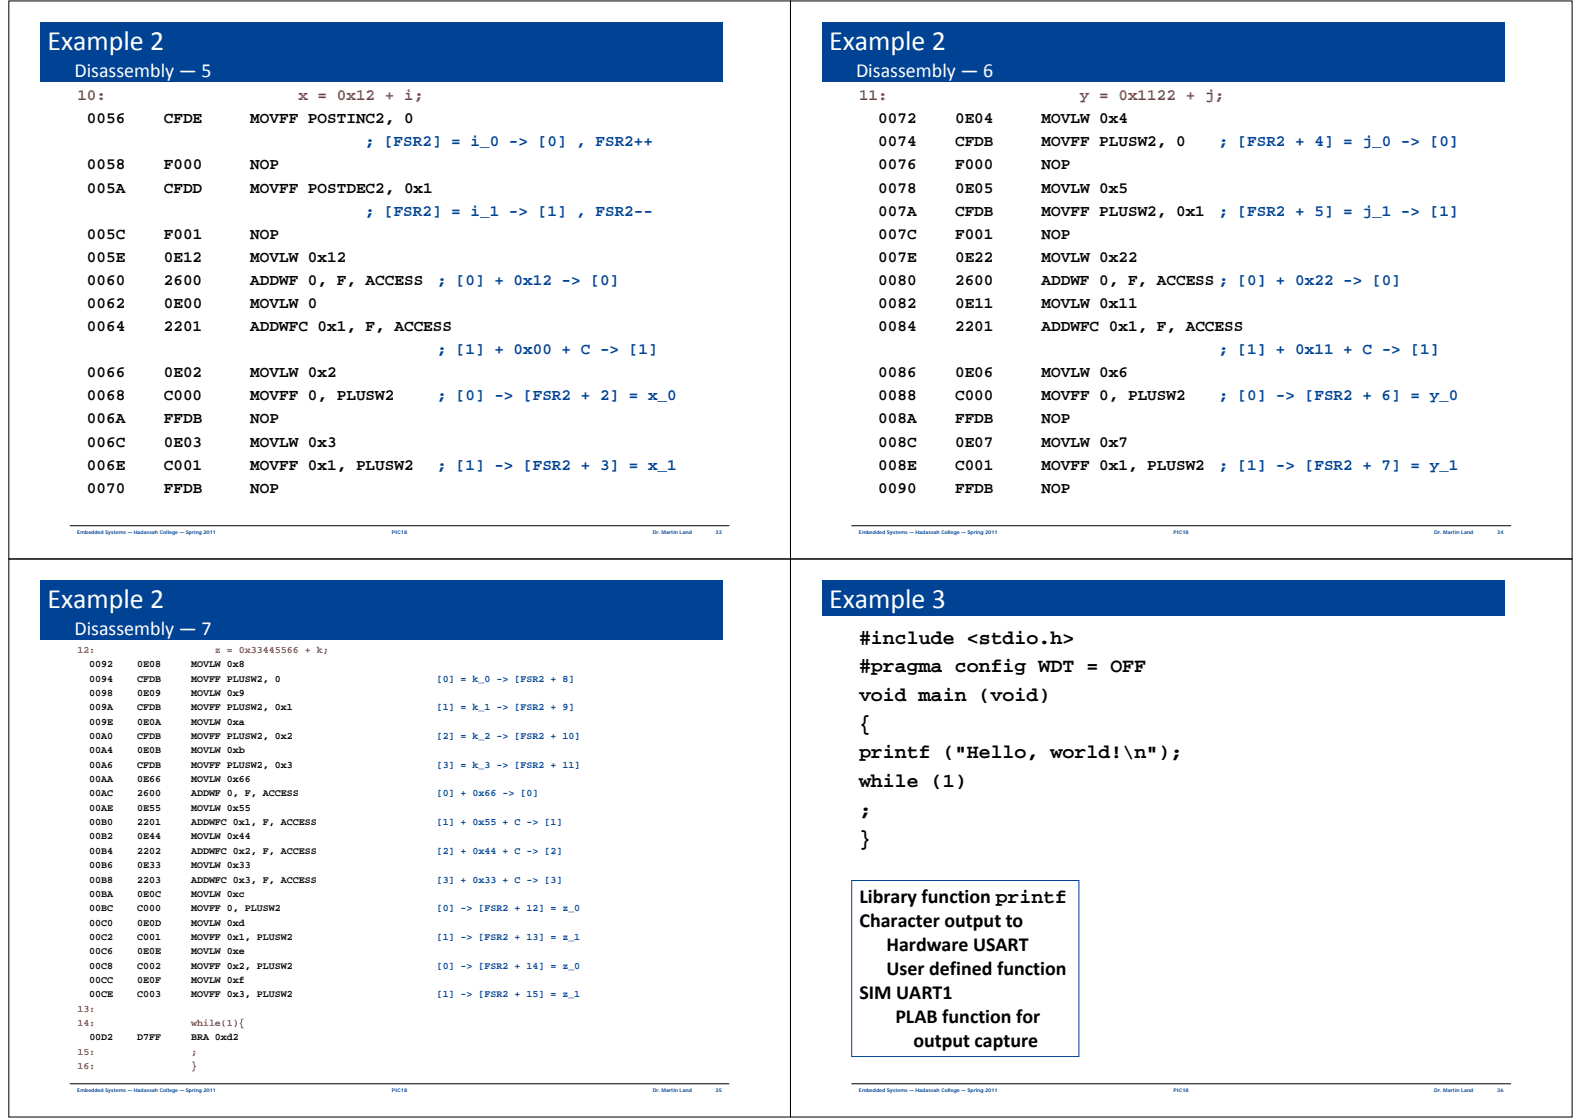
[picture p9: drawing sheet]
<svg xmlns="http://www.w3.org/2000/svg" width="297mm" height="210mm" viewBox="0 0 297 210" stroke-linecap="round" stroke-linejoin="round" font-family="sans-serif">
<defs><g id="words">
<g font-size="5.2" fill="#fff">
<text x="8.9" y="9.4">Example 2</text>
<text x="155.8" y="9.4">Example 2</text>
<text x="8.9" y="114.2">Example 2</text>
<text x="155.8" y="114.2">Example 3</text>
</g>
<g font-size="3.7" fill="#fff">
<text x="14" y="14.5">Disassembly — 5</text>
<text x="160.8" y="14.5">Disassembly — 6</text>
<text x="14" y="119.3">Disassembly — 7</text>
</g>
<g font-size="3.7">
<text x="161.4" y="120.9">#include &lt;stdio.h&gt;</text>
<text x="161.4" y="126.3">#pragma config WDT = OFF</text>
<text x="161.4" y="131.7">void main (void)</text>
<text x="161.4" y="137">{</text>
<text x="161.4" y="142.4">printf (&quot;Hello, world!\n&quot;);</text>
<text x="161.4" y="147.8">while (1)</text>
<text x="161.4" y="153.2">;</text>
<text x="161.4" y="158.6">}</text>
<text x="161.5" y="169.6">Library function printf</text>
<text x="161.5" y="174.2">Character output to</text>
<text x="166.5" y="178.7">Hardware USART</text>
<text x="166.5" y="183.2">User defined function</text>
<text x="161.5" y="187.7">SIM UART1</text>
<text x="168.2" y="192.2">PLAB function for</text>
<text x="171.6" y="196.7">output capture</text>
</g>
<g font-size="3" fill="#cb3333">
<text x="14.5" y="18.8">10:</text>
<text x="56.1" y="18.8">x = 0x12 + i;</text>
<text x="161.4" y="18.8">11:</text>
<text x="202.9" y="18.8">y = 0x1122 + j;</text>
</g>
<g font-size="3">
<text x="16.3" y="23.1">0056</text>
<text x="30.8" y="23.1">CFDE</text>
<text x="47" y="23.1">MOVFF POSTINC2, 0</text>
<text x="165" y="23.1">0072</text>
<text x="179.4" y="23.1">0E04</text>
<text x="195.7" y="23.1">MOVLW 0x4</text>
<text x="165" y="27.5">0074</text>
<text x="179.4" y="27.5">CFDB</text>
<text x="195.7" y="27.5">MOVFF PLUSW2, 0</text>
<text x="16.3" y="31.8">0058</text>
<text x="30.8" y="31.8">F000</text>
<text x="47" y="31.8">NOP</text>
<text x="165" y="31.8">0076</text>
<text x="179.4" y="31.8">F000</text>
<text x="195.7" y="31.8">NOP</text>
<text x="16.3" y="36.2">005A</text>
<text x="30.8" y="36.2">CFDD</text>
<text x="47" y="36.2">MOVFF POSTDEC2, 0x1</text>
<text x="165" y="36.2">0078</text>
<text x="165" y="40.5">007A</text>
<text x="179.4" y="40.5">CFDB</text>
<text x="179.4" y="36.2">0E05</text>
<text x="195.7" y="40.5">MOVFF PLUSW2, 0x1</text>
<text x="195.7" y="36.2">MOVLW 0x5</text>
<text x="16.3" y="44.8">005C</text>
<text x="30.8" y="44.8">F001</text>
<text x="47" y="44.8">NOP</text>
<text x="165" y="44.8">007C</text>
<text x="179.4" y="44.8">F001</text>
<text x="195.7" y="44.8">NOP</text>
<text x="16.3" y="49.2">005E</text>
<text x="16.3" y="53.5">0060</text>
<text x="30.8" y="49.2">0E12</text>
<text x="30.8" y="53.5">2600</text>
<text x="47" y="49.2">MOVLW 0x12</text>
<text x="47" y="53.5">ADDWF 0, F, ACCESS</text>
<text x="165" y="49.2">007E</text>
<text x="165" y="53.5">0080</text>
<text x="179.4" y="53.5">2600</text>
<text x="179.4" y="49.2">0E22</text>
<text x="195.7" y="53.5">ADDWF 0, F, ACCESS ; [0] + 0x22 -&gt; [0]</text>
<text x="195.7" y="49.2">MOVLW 0x22</text>
<text x="16.3" y="57.8">0062</text>
<text x="30.8" y="57.8">0E00</text>
<text x="47" y="57.8">MOVLW 0</text>
<text x="165" y="57.8">0082</text>
<text x="179.4" y="57.8">0E11</text>
<text x="195.7" y="57.8">MOVLW 0x11</text>
<text x="16.3" y="62.2">0064</text>
<text x="30.8" y="62.2">2201</text>
<text x="47" y="62.2">ADDWFC 0x1, F, ACCESS</text>
<text x="165" y="62.2">0084</text>
<text x="179.4" y="62.2">2201</text>
<text x="195.7" y="62.2">ADDWFC 0x1, F, ACCESS</text>
<text x="16.3" y="70.9">0066</text>
<text x="30.8" y="70.9">0E02</text>
<text x="47" y="70.9">MOVLW 0x2</text>
<text x="165" y="70.9">0086</text>
<text x="179.4" y="70.9">0E06</text>
<text x="195.7" y="70.9">MOVLW 0x6</text>
<text x="16.3" y="75.2">0068</text>
<text x="30.8" y="75.2">C000</text>
<text x="47" y="75.2">MOVFF 0, PLUSW2</text>
<text x="165" y="75.2">0088</text>
<text x="179.4" y="75.2">C000</text>
<text x="195.7" y="75.2">MOVFF 0, PLUSW2</text>
<text x="16.3" y="79.5">006A</text>
<text x="16.3" y="83.9">006C</text>
<text x="30.8" y="83.9">0E03</text>
<text x="30.8" y="79.5">FFDB</text>
<text x="47" y="83.9">MOVLW 0x3</text>
<text x="47" y="79.5">NOP</text>
<text x="165" y="79.5">008A</text>
<text x="165" y="83.9">008C</text>
<text x="179.4" y="79.5">FFDB</text>
<text x="179.4" y="83.9">0E07</text>
<text x="195.7" y="79.5">NOP</text>
<text x="195.7" y="83.9">MOVLW 0x7</text>
<text x="16.3" y="88.2">006E</text>
<text x="30.8" y="88.2">C001</text>
<text x="47" y="88.2">MOVFF 0x1, PLUSW2</text>
<text x="165" y="88.2">008E</text>
<text x="179.4" y="88.2">C001</text>
<text x="195.7" y="88.2">MOVFF 0x1, PLUSW2</text>
<text x="16.3" y="92.5">0070</text>
<text x="30.8" y="92.5">FFDB</text>
<text x="47" y="92.5">NOP</text>
<text x="165" y="92.5">0090</text>
<text x="179.4" y="92.5">FFDB</text>
<text x="195.7" y="92.5">NOP</text>
</g>
<g font-size="3" fill="#004394">
<text x="68.5" y="27.5">; [FSR2] = i_0 -&gt; [0] , FSR2++</text>
<text x="228.9" y="27.5">; [FSR2 + 4] = j_0 -&gt; [0]</text>
<text x="68.5" y="40.5">; [FSR2] = i_1 -&gt; [1] , FSR2--</text>
<text x="228.9" y="40.5">; [FSR2 + 5] = j_1 -&gt; [1]</text>
<text x="82" y="53.5">; [0] + 0x12 -&gt; [0]</text>
<text x="82" y="66.5">; [1] + 0x00 + C -&gt; [1]</text>
<text x="228.9" y="66.5">; [1] + 0x11 + C -&gt; [1]</text>
<text x="82" y="75.2">; [0] -&gt; [FSR2 + 2] = x_0</text>
<text x="228.9" y="75.2">; [0] -&gt; [FSR2 + 6] = y_0</text>
<text x="82" y="88.2">; [1] -&gt; [FSR2 + 3] = x_1</text>
<text x="228.9" y="88.2">; [1] -&gt; [FSR2 + 7] = y_1</text>
</g>
<g font-size="1.9" fill="#cb3333">
<text x="14.5" y="122.6">12:</text>
<text x="40.4" y="122.6">z = 0x33445566 + k;</text>
<text x="14.5" y="190">13:</text>
<text x="14.5" y="192.7">14:</text>
<text x="35.9" y="192.7">while(1){</text>
<text x="14.5" y="198.1">15:</text>
<text x="14.5" y="200.8">16:</text>
<text x="35.9" y="198.1">;</text>
<text x="35.9" y="200.8">}</text>
</g>
<g font-size="1.9">
<text x="16.8" y="125.3">0092</text>
<text x="25.8" y="125.3">0E08</text>
<text x="35.9" y="125.3">MOVLW 0x8</text>
<text x="16.8" y="128">0094</text>
<text x="16.8" y="130.7">0098</text>
<text x="25.8" y="128">CFDB</text>
<text x="25.8" y="130.7">0E09</text>
<text x="35.9" y="128">MOVFF PLUSW2, 0</text>
<text x="35.9" y="130.7">MOVLW 0x9</text>
<text x="16.8" y="133.4">009A</text>
<text x="16.8" y="136.1">009E</text>
<text x="25.8" y="133.4">CFDB</text>
<text x="25.8" y="136.1">0E0A</text>
<text x="35.9" y="133.4">MOVFF PLUSW2, 0x1</text>
<text x="35.9" y="136.1">MOVLW 0xa</text>
<text x="16.8" y="138.8">00A0</text>
<text x="16.8" y="141.5">00A4</text>
<text x="25.8" y="138.8">CFDB</text>
<text x="25.8" y="141.5">0E0B</text>
<text x="35.9" y="138.8">MOVFF PLUSW2, 0x2</text>
<text x="35.9" y="141.5">MOVLW 0xb</text>
<text x="16.8" y="144.2">00A6</text>
<text x="16.8" y="146.9">00AA</text>
<text x="16.8" y="149.6">00AC</text>
<text x="25.8" y="144.2">CFDB</text>
<text x="25.8" y="146.9">0E66</text>
<text x="25.8" y="149.6">2600</text>
<text x="35.9" y="144.2">MOVFF PLUSW2, 0x3</text>
<text x="35.9" y="146.9">MOVLW 0x66</text>
<text x="35.9" y="149.6">ADDWF 0, F, ACCESS</text>
<text x="16.8" y="152.3">00AE</text>
<text x="16.8" y="155">00B0</text>
<text x="25.8" y="152.3">0E55</text>
<text x="25.8" y="155">2201</text>
<text x="35.9" y="152.3">MOVLW 0x55</text>
<text x="35.9" y="155">ADDWFC 0x1, F, ACCESS</text>
<text x="16.8" y="157.7">00B2</text>
<text x="16.8" y="160.4">00B4</text>
<text x="25.8" y="157.7">0E44</text>
<text x="25.8" y="160.4">2202</text>
<text x="35.9" y="157.7">MOVLW 0x44</text>
<text x="35.9" y="160.4">ADDWFC 0x2, F, ACCESS</text>
<text x="16.8" y="163.1">00B6</text>
<text x="16.8" y="165.8">00B8</text>
<text x="25.8" y="163.1">0E33</text>
<text x="25.8" y="165.8">2203</text>
<text x="35.9" y="163.1">MOVLW 0x33</text>
<text x="35.9" y="165.8">ADDWFC 0x3, F, ACCESS</text>
<text x="16.8" y="168.4">00BA</text>
<text x="16.8" y="171.1">00BC</text>
<text x="16.8" y="173.8">00C0</text>
<text x="25.8" y="168.4">0E0C</text>
<text x="25.8" y="171.1">C000</text>
<text x="25.8" y="173.8">0E0D</text>
<text x="35.9" y="168.4">MOVLW 0xc</text>
<text x="35.9" y="171.1">MOVFF 0, PLUSW2</text>
<text x="35.9" y="173.8">MOVLW 0xd</text>
<text x="16.8" y="176.5">00C2</text>
<text x="16.8" y="179.2">00C6</text>
<text x="25.8" y="176.5">C001</text>
<text x="25.8" y="179.2">0E0E</text>
<text x="35.9" y="176.5">MOVFF 0x1, PLUSW2</text>
<text x="35.9" y="179.2">MOVLW 0xe</text>
<text x="16.8" y="181.9">00C8</text>
<text x="16.8" y="184.6">00CC</text>
<text x="25.8" y="181.9">C002</text>
<text x="25.8" y="184.6">0E0F</text>
<text x="35.9" y="181.9">MOVFF 0x2, PLUSW2</text>
<text x="35.9" y="184.6">MOVLW 0xf</text>
<text x="16.8" y="187.3">00CE</text>
<text x="25.8" y="187.3">C003</text>
<text x="35.9" y="187.3">MOVFF 0x3, PLUSW2</text>
<text x="16.8" y="195.4">00D2</text>
<text x="25.8" y="195.4">D7FF</text>
<text x="35.9" y="195.4">BRA 0xd2</text>
</g>
<g font-size="1.9" fill="#004394">
<text x="82" y="128">[0] = k_0 -&gt; [FSR2 + 8]</text>
<text x="82" y="133.4">[1] = k_1 -&gt; [FSR2 + 9]</text>
<text x="82" y="138.8">[2] = k_2 -&gt; [FSR2 + 10]</text>
<text x="82" y="144.2">[3] = k_3 -&gt; [FSR2 + 11]</text>
<text x="82" y="149.6">[0] + 0x66 -&gt; [0]</text>
<text x="82" y="155">[1] + 0x55 + C -&gt; [1]</text>
<text x="82" y="160.4">[2] + 0x44 + C -&gt; [2]</text>
<text x="82" y="165.8">[3] + 0x33 + C -&gt; [3]</text>
<text x="82" y="171.1">[0] -&gt; [FSR2 + 12] = z_0</text>
<text x="82" y="176.5">[1] -&gt; [FSR2 + 13] = z_1</text>
<text x="82" y="181.9">[0] -&gt; [FSR2 + 14] = z_0</text>
<text x="82" y="187.3">[1] -&gt; [FSR2 + 15] = z_1</text>
</g>
<g font-size=".9" fill="#004394">
<text x="14.5" y="100.4">Embedded Systems — Hadassah College — Spring 2011</text>
<text x="73.6" y="100.4">PIC18</text>
<text x="122.6" y="100.4">Dr. Martin Land</text>
<text x="134.4" y="100.4">33</text>
<text x="161.4" y="100.4">Embedded Systems — Hadassah College — Spring 2011</text>
<text x="220.5" y="100.4">PIC18</text>
<text x="269.5" y="100.4">Dr. Martin Land</text>
<text x="281.3" y="100.4">34</text>
<text x="14.5" y="205.2">Embedded Systems — Hadassah College — Spring 2011</text>
<text x="73.6" y="205.2">PIC18</text>
<text x="122.6" y="205.2">Dr. Martin Land</text>
<text x="134.4" y="205.2">35</text>
<text x="161.4" y="205.2">Embedded Systems — Hadassah College — Spring 2011</text>
<text x="220.5" y="205.2">PIC18</text>
<text x="269.5" y="205.2">Dr. Martin Land</text>
<text x="281.3" y="205.2">36</text>
</g>
</g></defs>
<path d="M13.2 98.7h123.8" fill="none" stroke="#000" stroke-width=".19"/>
<g fill="#004394">
<path d="M7.5 4.2h128.4v6.7h-128.4z"/>
<path d="M7.5 10.9h128.4v4.5h-128.4z"/>
</g>
<path d="M1.7 .2h146.8v104.8h-146.8z" fill="none" stroke="#000" stroke-width=".19"/>
<path d="M154.4 1.9h135.1v101.3h-135.1z" fill="#fff"/>
<path d="M160 98.7h123.8" fill="none" stroke="#000" stroke-width=".19"/>
<g fill="#004394">
<path d="M154.4 4.2h128.3v6.7h-128.3z"/>
<path d="M154.4 10.9h128.3v4.5h-128.3z"/>
</g>
<path d="M148.5 .2h146.9v104.8h-146.9z" fill="none" stroke="#000" stroke-width=".19"/>
<path d="M7.5 106.8h135.1v101.2h-135.1z" fill="#fff"/>
<path d="M13.2 203.6h123.8" fill="none" stroke="#000" stroke-width=".19"/>
<g fill="#004394">
<path d="M7.5 109h128.4v6.8h-128.4z"/>
<path d="M7.5 115.8h128.4v4.5h-128.4z"/>
</g>
<path d="M1.7 105h146.8v104.8h-146.8z" fill="none" stroke="#000" stroke-width=".19"/>
<path d="M154.4 106.8h135.1v101.2h-135.1z" fill="#fff"/>
<path d="M160 203.6h123.8" fill="none" stroke="#000" stroke-width=".19"/>
<path d="M154.4 109h128.3v6.8h-128.3z" fill="#004394"/>
<path d="M160 165.4h42.7v33h-42.7z" fill="none" stroke="#004394" stroke-width=".19"/>
<path d="M148.5 105h146.9v104.8h-146.9z" fill="none" stroke="#000" stroke-width=".19"/>
<use href="#words"/>
</svg>
